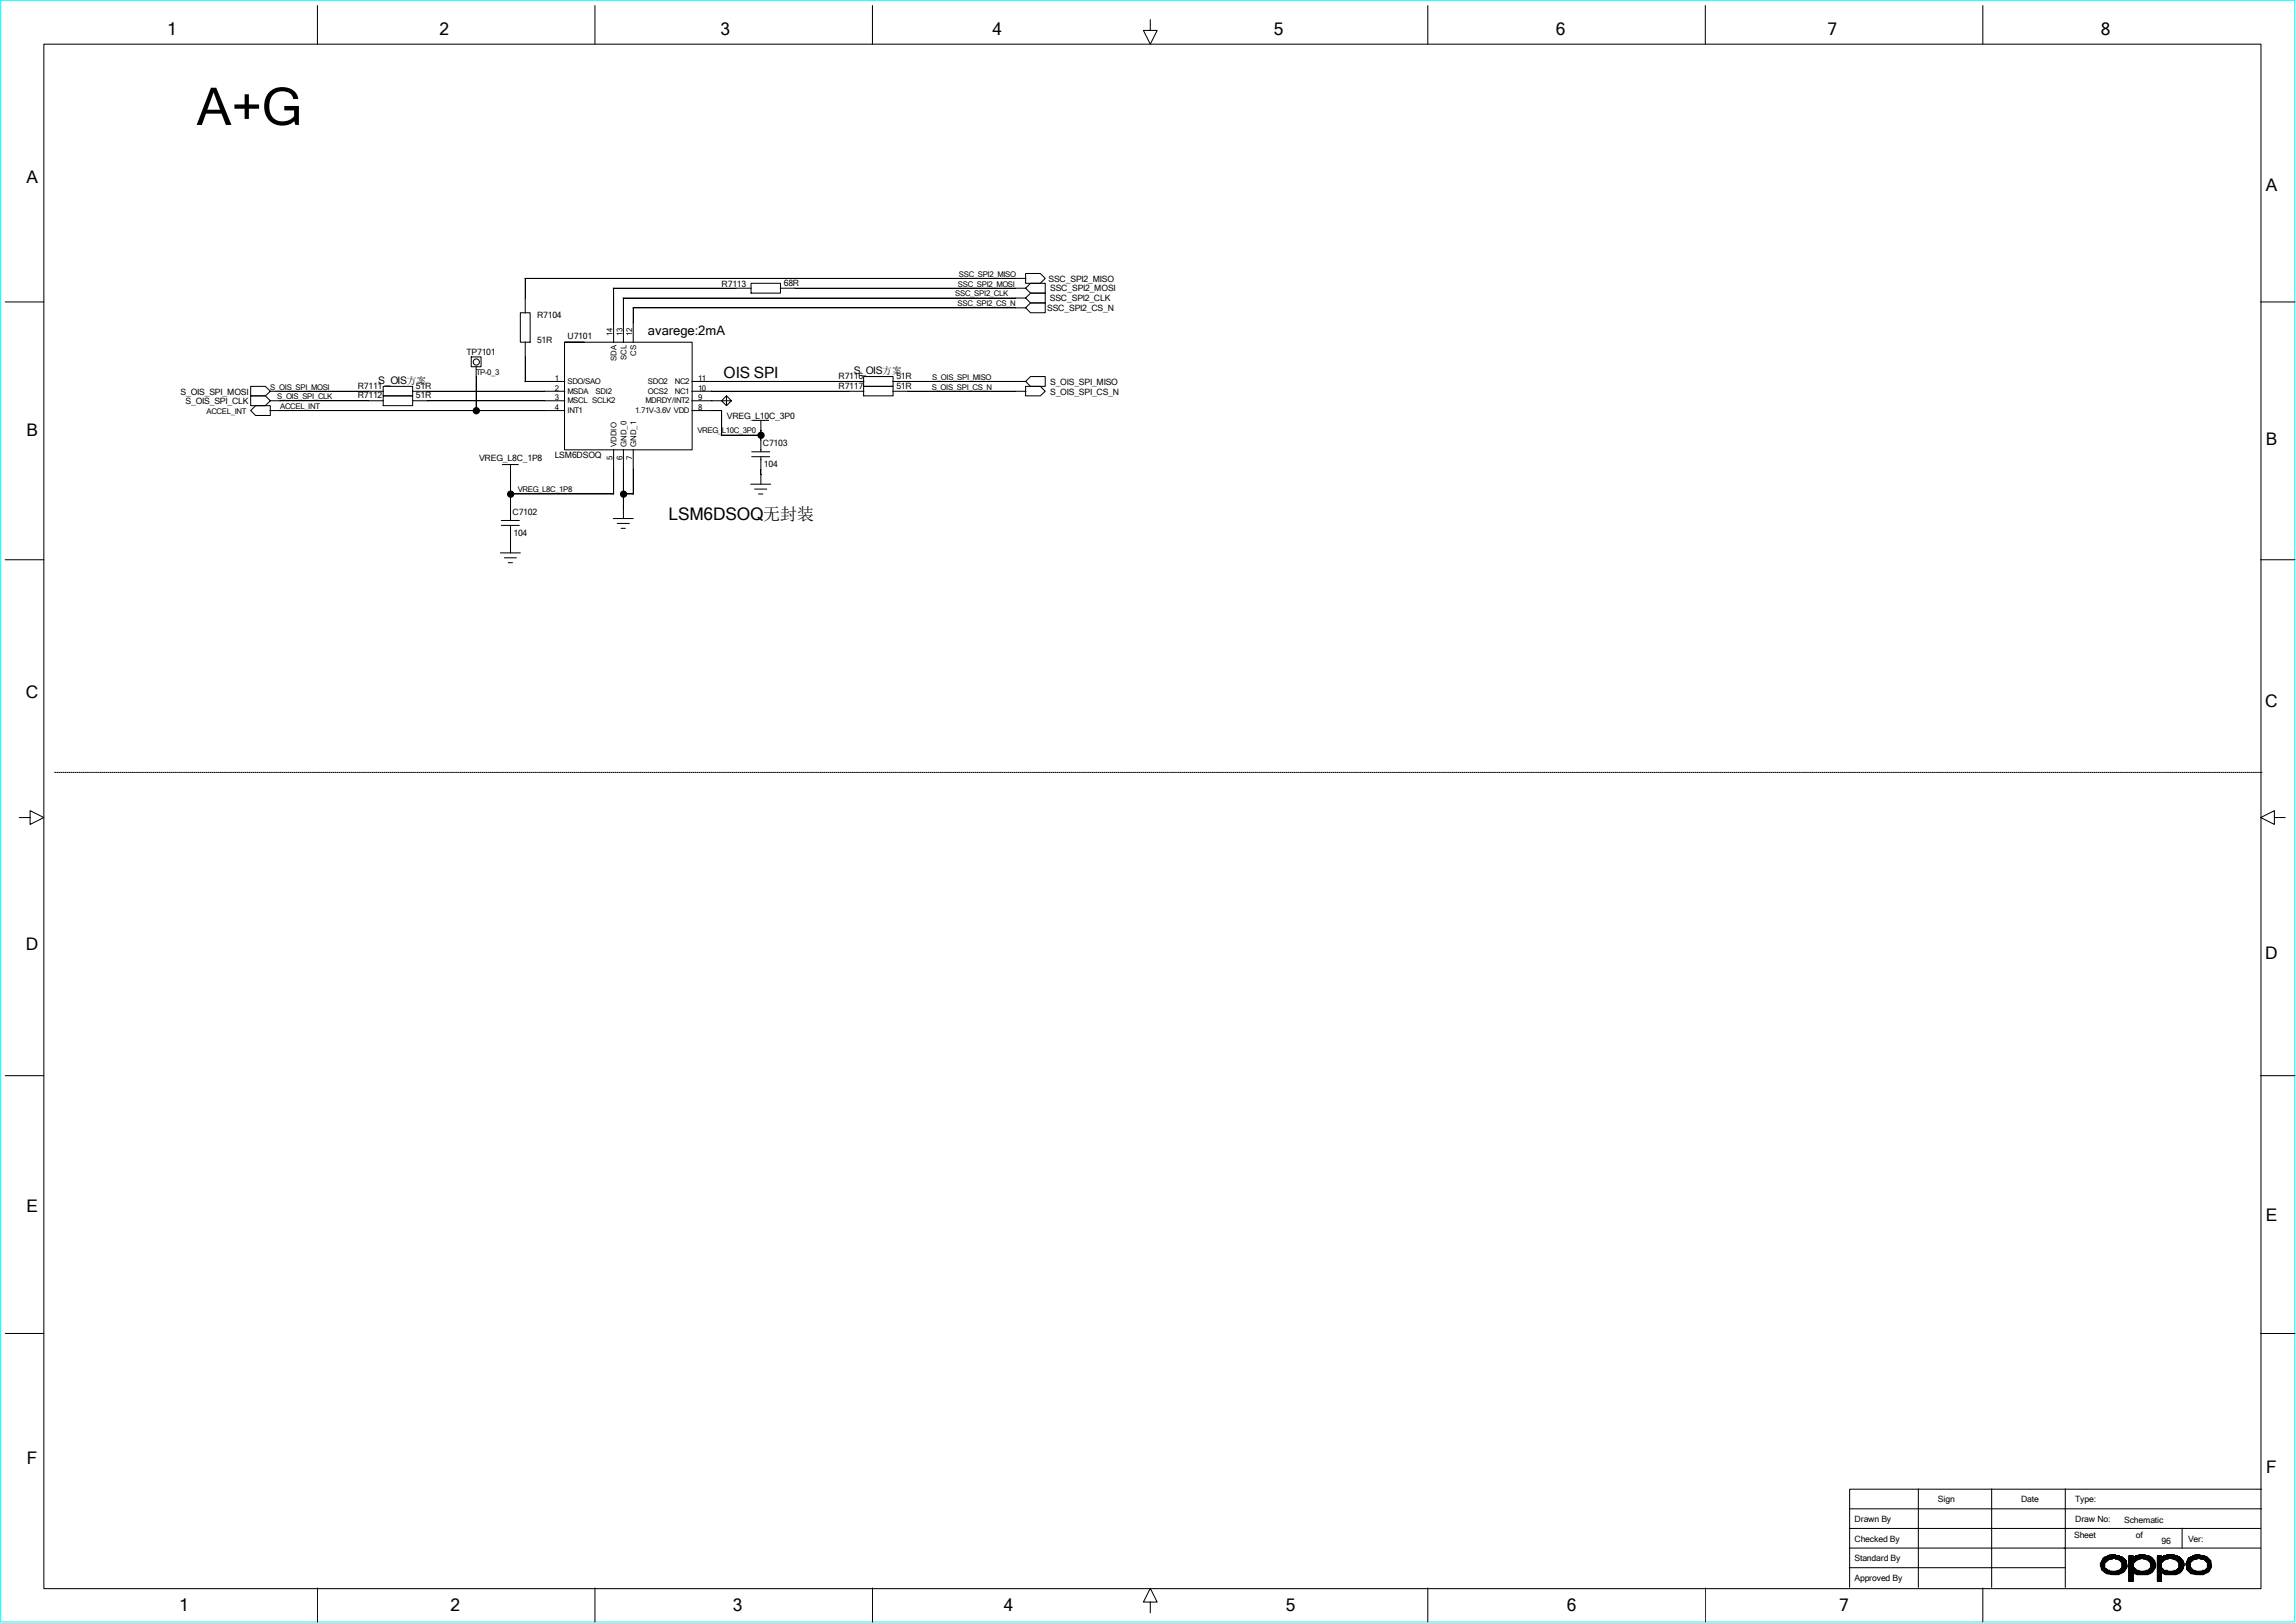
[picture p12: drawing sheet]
<svg xmlns="http://www.w3.org/2000/svg" width="297mm" height="210mm" viewBox="0 0 297 210" stroke-linecap="round" stroke-linejoin="round" font-family="sans-serif">
<defs><g id="words">
<text font-size="6.7" x="25.4" y="16.2">A+G</text>
<g font-size="2.2">
<text x="21.6" y="4.5">1</text>
<text x="56.9" y="4.5">2</text>
<text x="93.2" y="4.5">3</text>
<text x="128.4" y="4.5">4</text>
<text x="164.8" y="4.5">5</text>
<text x="201.2" y="4.5">6</text>
<text x="236.4" y="4.5">7</text>
<text x="271.8" y="4.5">8</text>
<text x="3.4" y="23.6">A</text>
<text x="293.1" y="24.7">A</text>
<text x="3.4" y="56.5">B</text>
<text x="293.1" y="57.6">B</text>
<text x="86.5" y="67.3">LSM6DSOQ无封装</text>
<text x="3.3" y="90.3">C</text>
<text x="293" y="91.5">C</text>
<text x="3.3" y="123">D</text>
<text x="293" y="124.1">D</text>
<text x="3.4" y="156.8">E</text>
<text x="293.1" y="157.9">E</text>
<text x="3.5" y="189.4">F</text>
<text x="293.2" y="190.6">F</text>
<text x="23.2" y="208.5">1</text>
<text x="58.3" y="208.5">2</text>
<text x="94.8" y="208.5">3</text>
<text x="129.9" y="208.5">4</text>
<text x="166.3" y="208.5">5</text>
<text x="202.7" y="208.5">6</text>
<text x="237.9" y="208.5">7</text>
<text x="273.3" y="208.5">8</text>
</g>
<text font-size="2" x="93.6" y="48.9">OIS SPI</text>
<text font-size="1.7" x="83.8" y="43.3">avarege:2mA</text>
<g font-size="1.3">
<text x="48.9" y="49.7">S_OIS方案</text>
<text x="110.4" y="48.4">S_OIS方案</text>
</g>
<g font-size="1.1">
<text x="69.5" y="41.2">R7104</text>
<text x="93.3" y="37.1">R7113</text>
<text x="101.4" y="37">68R</text>
<text x="135.5" y="40.3">SSC_SPI2_CS_N</text>
<text x="135.6" y="36.4">SSC_SPI2_MISO</text>
<text x="135.8" y="39">SSC_SPI2_CLK</text>
<text x="135.8" y="37.7">SSC_SPI2_MOSI</text>
<text x="60.3" y="46">TP7101</text>
<text x="69.5" y="44.4">51R</text>
<text x="73.4" y="43.8">U7101</text>
<text x="23.4" y="51.1">S_OIS_SPI_MOSI</text>
<text x="24" y="52.3">S_OIS_SPI_CLK</text>
<text x="46.3" y="50.3">R7111</text>
<text x="46.3" y="51.6">R7112</text>
<text x="53.8" y="51.6">51R</text>
<text x="53.8" y="50.3">51R</text>
<text x="108.5" y="49">R7116</text>
<text x="108.5" y="50.3">R7117</text>
<text x="116" y="49">51R</text>
<text x="116" y="50.3">51R</text>
<text x="135.8" y="51.1">S_OIS_SPI_CS_N</text>
<text x="135.8" y="49.8">S_OIS_SPI_MISO</text>
<text x="62" y="59.6">VREG_L8C_1P8</text>
<text x="71.8" y="59.3">LSM6DSOQ</text>
<text x="94" y="54.2">VREG_L10C_3P0</text>
<text x="98.7" y="57.7">C7103</text>
<text x="98.8" y="60.4">104</text>
<text x="66.3" y="66.6">C7102</text>
<text x="66.4" y="69.3">104</text>
<text x="239.9" y="196.9">Drawn By</text>
<text x="250.7" y="194.4">Sign</text>
<text x="261.4" y="194.4">Date</text>
<text x="268.4" y="196.9">Draw No:</text>
<text x="268.4" y="194.4">Type:</text>
<text x="274.8" y="197.1">Schematic</text>
<text x="239.9" y="199.5">Checked By</text>
<text x="239.9" y="202">Standard By</text>
<text x="268.3" y="199">Sheet</text>
<text x="276.3" y="199">of</text>
<text x="279.6" y="199.9">96</text>
<text x="283" y="199.5">Ver:</text>
<text x="239.9" y="204.6">Approved By</text>
</g>
<g font-size="1">
<text x="124" y="35.8">SSC_SPI2_MISO</text>
<text x="123.6" y="38.4">SSC_SPI2_CLK</text>
<text x="123.9" y="39.6">SSC_SPI2_CS_N</text>
<text x="123.9" y="37.1">SSC_SPI2_MOSI</text>
<text x="79.2" y="43.5" transform="rotate(-90 79.2 43.5)">14</text>
<text x="79.8" y="46.7" transform="rotate(-90 79.8 46.7)">SDA</text>
<text x="80.5" y="43.5" transform="rotate(-90 80.5 43.5)">13</text>
<text x="81" y="46.6" transform="rotate(-90 81 46.6)">SCL</text>
<text x="81.8" y="43.5" transform="rotate(-90 81.8 43.5)">12</text>
<text x="82.3" y="46.1" transform="rotate(-90 82.3 46.1)">CS</text>
<text x="26.7" y="53.6">ACCEL_INT</text>
<text x="35" y="50.4">S_OIS_SPI_MOSI</text>
<text x="35.9" y="51.6">S_OIS_SPI_CLK</text>
<text x="36.2" y="52.9">ACCEL_INT</text>
<text x="61.6" y="48.5">TP-0_3</text>
<text x="71.8" y="53">4</text>
<text x="71.8" y="51.8">3</text>
<text x="71.8" y="50.5">2</text>
<text x="71.8" y="49.3">1</text>
<text x="73.4" y="49.7">SDO/SAO</text>
<text x="73.4" y="51">MSDA</text>
<text x="73.4" y="52.2">MSCL SCLK2</text>
<text x="73.4" y="53.5">INT1</text>
<text x="77" y="51">SDI2</text>
<text x="82.2" y="53.5">1.71V-3.6V VDD</text>
<text x="83.5" y="52.2">MDRDY/INT2</text>
<text x="83.8" y="49.7">SDO2</text>
<text x="83.8" y="51">OCS2</text>
<text x="87.3" y="51">NC1</text>
<text x="87.3" y="49.7">NC2</text>
<text x="90.3" y="49.3">11</text>
<text x="90.3" y="50.5">10</text>
<text x="90.3" y="51.8">9</text>
<text x="90.3" y="53">8</text>
<text x="120.5" y="50.4">S_OIS_SPI_CS_N</text>
<text x="120.6" y="49.1">S_OIS_SPI_MISO</text>
<text x="79.2" y="59.5" transform="rotate(-90 79.2 59.5)">5</text>
<text x="79.8" y="57.8" transform="rotate(-90 79.8 57.8)">VDDIO</text>
<text x="80.5" y="59.5" transform="rotate(-90 80.5 59.5)">6</text>
<text x="81" y="57.8" transform="rotate(-90 81 57.8)">GND_0</text>
<text x="81.8" y="59.5" transform="rotate(-90 81.8 59.5)">7</text>
<text x="82.3" y="57.8" transform="rotate(-90 82.3 57.8)">GND_1</text>
<text x="90.2" y="56.1">VREG_L10C_3P0</text>
<text x="67" y="63.7">VREG_L8C_1P8</text>
</g>
</g></defs>
<path d="M.1 0h296.7v209.9h-296.7z" fill="none" stroke="#0ff" stroke-width=".13"/>
<g fill="none" stroke="#000" stroke-width=".13">
<path d="M5.7 5.7h286.8v199.9h-286.8zM41.1 .7v5M77 .7v5M112.9 .7v5M148.8 2.5v1.4h.9l-.9 1.8-.9-1.8h.9M184.7 .7v5M220.6 .7v5M256.5 .7v5M.7 39.1h5M67.9 36h64.8M67.9 36v4.5M79.3 37.3h17.9"/>
<path d="M79.4 37.3v7M80.6 38.6h52.1M80.6 38.6v5.7M81.9 39.8h50.8M81.9 39.8v4.5M97.2 36.7h3.8v1.2h-3.8zM100.9 37.3h31.8M132.7 38.6l.6-.7h1.9v1.3h-1.9zM132.7 35.4h1.9l.6 .6-.6 .7h-1.9zM133.3 36.7h1.9v1.2h-1.9l-.6-.6zM133.3 39.2h1.9v1.3h-1.9l-.6-.7zM292.4 39.1h4.5"/>
<path d="M32.4 50h1.9l.7 .6-.7 .6h-1.9zM32.4 51.2h1.9l.7 .7-.7 .6h-1.9zM33.1 52.5h1.9v1.3h-1.9l-.7-.7zM34.9 53.1h38.2M34.9 50.6h14.7M34.9 51.9h14.7M49.6 50h3.8v1.2h-3.8zM49.6 51.2h3.8v1.3h-3.8zM53.3 50.6h19.8M53.3 51.9h19.8M61 46.2h1.2v1.3h-1.2zM61.6 47.4v5.8"/>
<path d="M67.3 40.5h1.3v3.8h-1.3zM67.9 49.4h5.2M67.9 44.2v5.2M73 44.3h16.5v13.9h-16.5v-13.9h2.6M79.4 58.2v5.8M80.6 58.2v8.9M81.9 58.2v5.8M89.5 53.1h3.8v3.2M89.5 50.6h22.3M89.5 49.4h22.3M89.5 51.9h3.9M93.3 56.3h5.1"/>
<path d="M93.3 51.9h1.3l-.6 .6-.7-.6 .7-.7 .6 .7M94 51.2v1.3M97.2 59.1h2.4M97.2 58.5h2.4M97.4 54.4h2M98.4 54.4v4.1M98.4 59.1v3.6M111.7 48.7h3.8v1.3h-3.8zM111.7 50h3.8v1.2h-3.8zM115.5 50.6h17.2M115.5 49.4h17.2M132.7 50h1.9l.6 .6-.6 .6h-1.9z"/>
<path d="M132.7 49.4l.6-.7h1.9v1.3h-1.9zM.7 72.4h5M64.7 71.5h2.6M64.9 68h2.3M64.9 67.4h2.3M65 60.1h2.1M65.2 72.2h1.6M65.7 72.8h.6M66 63.9h13.4M66 60.1v7.3M66 68v3.5M79.3 67.1h2.6"/>
<path d="M79.8 67.7h1.6M80.3 68.4h.6M80.6 63.9h1.3M97.1 62.7h2.6M97.6 63.3h1.6M98.1 63.9h.6M292.4 72.4h4.5M7.1 99.9h285.5M2.5 105.8h1.4v-.9l1.8 .9-1.8 .9v-.9M294.2 105.8v-.9l-1.8 .9 1.8 .9v-.9h1.4M.7 139.2h5M292.4 139.2h4.5"/>
<path d="M.7 172.6h5M292.4 172.6h4.5M239.2 195.2h53.4M239.2 197.8h53.2M248.2 192.7v12.7M257.6 192.7v12.7M267.2 192.7v12.7M282.3 197.7v2.6M292.6 192.7h-53.3v12.7M41.1 205.5v4.4M77 205.5v4.4M112.9 205.5v4.4"/>
<path d="M148.8 207.3h.9l-.9-1.8-.9 1.8h.9v1.4M184.7 205.5v4.4M220.6 205.5v4.4M239.2 202.9h28M239.2 200.3h53.2M256.5 205.5v4.4M271.7 202.2h.7M271.7 202.4h.5M271.7 202.5h.5M271.7 202.6h.5M271.7 202.7h.5M271.8 202.9h.4"/>
<path d="M271.8 202h.8M271.8 203h.7M271.8 203.1h.8M271.9 202.1v1M271.9 202.1v.8M271.9 203.2h.9M272 201.8v1.4h.6v.4v-.5M272 201.8v1.3M272.1 201.6h2.5M272.1 201.7v1.5v-1.5v.1M272.1 202.9v.3h.8M272.1 201.6a2.22 2.22 0 0 1 2.9 .4l.2 .7a1.54 1.54 0 0 1-1.8 1.1l-.9-.2-.6-.5-.2-.7z"/>
<path d="M272.2 201.5v1.9M272.2 201.5h2.2M272.2 202.2l.6-.4 .6-.2 .8 .2 .3 .4v.7l-.3 .3-.8 .2-.6-.2-.6-.3zM272.4 201.4v.7M272.4 202.9v.6M272.5 203.1v.5h1.9M272.5 201.4v.7h-.7M272.6 201.3v.5M272.6 201.3h1.5M272.8 201.3v.5h-.9M272.8 203.2v.4M272.9 201.3v.4"/>
<path d="M272.9 203.2v.4M272.9 201.2h.8M273 201.3v.4M273 203.3v.5M273.1 203.8h1.1M273.1 201.2v.5M273.1 203.3v.5M273.3 201.2v.5h-1.4M273.3 203.3v.5M273.4 201.2v.4M273.4 203.3v.5M273.5 201.2v.4"/>
<path d="M273.5 203.3v.5M273.6 201.2v.5h1.2M273.6 203.3v.5M273.8 201.3v.4M273.8 203.3v.5M273.9 201.3v.4M273.9 203.2v.6M274 203.2h.9M274 201.3v.4M274 203.2v.6M274 201.8h1M274.2 203.2v.4v-.4"/>
<path d="M274.2 201.3v.5M274.2 202h.9M274.3 201.4v.6M274.3 203.1v.5h-1.6M274.4 202.1h.6M274.4 201.4v.7M274.4 202.9v.6M274.5 202.9h.5M274.5 202.2h.5M274.5 202.4h.5M274.5 202.5h.7M274.5 202.6h.7"/>
<path d="M274.5 202.7h.7M274.5 201.4v.8M274.5 202.8v.7M274.7 201.5v2h-2.5M274.8 201.7v1.7h-2.6M274.9 201.8v1.3h-.7M275 201.9v1.1h-.6M275.4 202.9h.7M275.4 201.6h3M275.4 201.8h1.2M275.4 202.2h.5M275.4 202.4h.5"/>
<path d="M275.4 202.5h.5M275.4 202.6h.5M275.4 202.7h.5M275.4 203h.8M275.4 203.1h.9M275.4 203.2h1M275.4 203.6h.5M275.4 203.8h.5M275.4 201.5h2.8M275.4 201.3h.5M275.4 203.9h.5M275.4 204h.5"/>
<path d="M275.4 204.1h.5M275.4 204.3h.5M275.4 204.4h.5M275.4 204.5h.5M275.4 201.3v3.3M275.4 201.3h.5v.3v-.1l.9-.3h.7l.2 .1a1.21 1.21 0 0 1 1.1 .9 1.21 1.21 0 0 1-.5 1.3 2.25 2.25 0 0 1-1.4 .3 .83 .83 0 0 1-.8-.3h-.2v1.1h-.5zM275.5 201.3v3.3M275.7 201.3v3.3M275.8 201.3v3.3M275.9 202.2l.5-.4 .7-.2 .7 .2 .4 .4v.7l-.4 .3-.7 .2-.7-.2-.5-.3zM275.9 201.3v3.3h-.5M276.1 201.4v.8"/>
<path d="M276.1 202.8v.7M276.1 203.6h2.1M276.2 201.4v.7h-.8M276.2 202.9v.7M276.3 201.3h1.7M276.3 201.3v.7h-.9M276.3 203.1v.5M276.4 201.3v.5M276.4 203.2v.6M276.6 201.3v.4M276.6 203.2v.6M276.7 201.2v.5"/>
<path d="M276.7 203.2v.6M276.8 201.2h.7M276.8 201.2v.5h-1.4M276.8 203.3v.5M276.9 201.2v.5M276.9 203.3v.5M277.1 201.2v.4M277.1 203.3v.5M277.2 201.2v.5M277.2 203.3v.5M277.3 201.7h1.2M277.3 201.2v.5"/>
<path d="M277.3 203.3v.5M277.5 201.2v.5M277.5 203.3v.5M277.6 201.3v.4M277.6 203.2v.6M277.7 201.8h.9M277.7 203.2h.8M277.7 201.3v.4M277.7 203.2v.6M277.8 201.3v.5M277.8 203.2v.6h-1.4M277.9 202h.8"/>
<path d="M277.9 203.1h.7M278 201.3v.7M278 203.1v.5M278 202.1h.7M278.1 201.4v.7M278.1 202.9v.7M278.2 202.9h.6M278.2 202.2h.5M278.2 202.4h.6M278.2 202.5h.6M278.2 202.7h.6M278.2 201.4v.8"/>
<path d="M278.2 202.8v.7M278.3 201.5v2h-2.9M278.5 201.7v1.7h-3.1M278.6 201.8v1.4M278.7 201.9v1.1h-.7M278.8 202.4v.2h-.6M279.1 202.9h.5M279.1 201.6h2.9M279.1 201.8h1M279.1 202.2h.5M279.1 202.4h.5M279.1 202.5h.5"/>
<path d="M279.1 202.6h.5M279.1 202.7h.5M279.1 203h.6M279.1 203.1h.8M279.1 203.2h1M279.1 203.6h.5M279.1 203.8h.5M279.1 201.5h2.8M279.1 201.3h.5M279.1 203.9h.5M279.1 204h.5M279.1 204.1h.5"/>
<path d="M279.1 204.3h.5M279.1 204.4h.5M279.1 204.5h.5M279.1 201.3h.5v.3v-.1h.1a2.02 2.02 0 0 1 2.5 .2l.1 .3a.49 .49 0 0 1 .1 .7 1.18 1.18 0 0 1-1.5 1.1h-.3a.83 .83 0 0 1-.9-.3h-.1v1.1h-.5zM279.1 201.3v3.3M279.2 201.3v3.3M279.4 201.3v3.3M279.5 201.3v3.3M279.6 202.2l.4-.4 .8-.2 .7 .2 .4 .4v.7l-.4 .3-.7 .2-.8-.2-.4-.3zM279.6 201.3v3.3h-.5M279.7 201.4v.7h-.6M279.7 202.9v.6"/>
<path d="M279.8 203.6h2.1M279.9 201.3v.7h-.8M279.9 203.1v.5M280 201.3h1.6M280 201.3v.5M280 203.2v.4M280.1 201.3v.4M280.1 203.2v.6M280.2 201.2v.5M280.2 203.2v.6M280.4 201.2v.5h-1.3M280.4 203.2v.6"/>
<path d="M280.5 201.2v.5M280.5 203.3v.5M280.6 201.2v.4M280.6 203.3v.5M280.8 201.2v.4M280.8 203.3v.5M280.9 201.2v.4M280.9 203.3v.5M281 201.7h1.2M281 201.2v.5M281 203.3v.5M281.1 201.2v.5"/>
<path d="M281.1 203.3v.5M281.3 201.2v.5M281.3 203.2v.6M281.3 201.8h1M281.4 201.3v.4M281.4 203.2v.6M281.4 203.2h.8M281.5 201.3v.5M281.5 203.2v.6h-1.4M281.6 202h.8M281.6 203.1h.7M281.6 201.3v.7"/>
<path d="M281.6 203.1v.5M281.7 202.1h.7M281.8 201.4v.7M281.8 202.9v.7M281.9 202.9h.5M281.9 202.2h.6M281.9 202.4h.6M281.9 202.5h.6M281.9 202.6h.6M281.9 202.7h.5M281.9 201.4v2.1M282 201.5v2h-2.9"/>
<path d="M282.2 201.7v1.7h-3.1M282.3 201.8v1.4M282.4 201.9v1.1h-.7M282.7 202.4h.6M282.8 202.5h.5M282.8 202.6h.5M282.9 202.9h.4M282.9 202.2h.4M282.9 203h.6M282.9 201.9v1.2h.7M282.9 202.7h.4M283 201.8h.8"/>
<path d="M283 203.2h.8M283 201.7v1.5M283.1 201.6h2.5M283.2 201.5v1.9M283.2 201.6a2.06 2.06 0 0 1 2.8 .4l.1 .7-.4 .7-.8 .4-1.5-.2-.5-.5-.1-.7zM283.3 203.5h2.3M283.3 201.5v2M283.4 201.5h2.1M283.4 201.4v.7h-.5M283.4 202.8v.8M283.5 201.4v.6h-.5M283.5 202.9v.7"/>
<path d="M283.6 201.3h1.3M283.7 201.3v.5M283.7 203.1v.5M283.7 201.8l.7-.2 .8 .2 .4 .4v.7l-.4 .3-.8 .2-.7-.2-.4-.3v-.7zM283.8 201.3v.4M283.8 203.2v.4M283.9 201.2h.7M283.9 201.3v.4M283.9 203.2v.6M284.1 201.3v.4M284.1 203.3v.5M284.2 201.2v.5h-1.1"/>
<path d="M284.2 203.3v.5M284.3 201.2v.5M284.3 203.3v.5M284.4 201.2v.4M284.4 203.3v.5M284.6 201.2v.5M284.6 203.3v.5M284.6 201.7h1.1M284.7 201.3v.4M284.7 203.3v.5M284.8 201.3v.4M284.8 203.3v.5"/>
<path d="M284.9 201.3v.4M284.9 203.2v.6M285.1 201.3v.4M285.1 203.2v.6h-1.1M285.2 201.8h.6M285.2 201.3v.5M285.2 203.2v.4h-1.8M285.3 202h.7M285.3 203.1h.5M285.3 201.4v.6M285.3 203.1v.5M285.4 202.1h.6"/>
<path d="M285.5 201.4v.7M285.5 202.9v.6M285.5 202.9h.5M285.5 202.2h.5M285.5 202.4h.5M285.5 202.5h.6M285.5 202.6h.6M285.5 202.7h.6M285.6 201.5v2M285.7 201.7v1.7h-2.6M285.8 201.8v1.4h-.9M286 201.9v1.1h-.6"/>
<circle cx="61.6" cy="53.1" r=".4"/>
<circle cx="61.6" cy="46.8" r=".4"/>
<circle cx="98.4" cy="56.3" r=".4"/>
<circle cx="66.1" cy="63.9" r=".4"/>
<circle cx="80.7" cy="63.9" r=".4"/>
</g>
<g fill="#000">
<path d="M81.9 39.8v1.9z" fill-rule="evenodd"/>
<path d="M92.1 53.1h1.2z" fill-rule="evenodd"/>
<path d="M98.4 56.3v.6z" fill-rule="evenodd"/>
<path d="M98.4 55.7v.6z" fill-rule="evenodd"/>
<path d="M66 69.6v.7z" fill-rule="evenodd"/>
<path d="M66 63.9v1.9z" fill-rule="evenodd"/>
<path d="M80.6 63.9v1.9z" fill-rule="evenodd"/>
<path d="M80.6 63.9h1.3z" fill-rule="evenodd"/>
<path d="M98.4 60.7v.7z" fill-rule="evenodd"/>
<circle cx="61.6" cy="53.1" r=".41"/>
<circle cx="98.4" cy="56.3" r=".41"/>
<circle cx="66.1" cy="63.9" r=".41"/>
<circle cx="80.7" cy="63.9" r=".41"/>
</g>
<use href="#words"/>
</svg>
